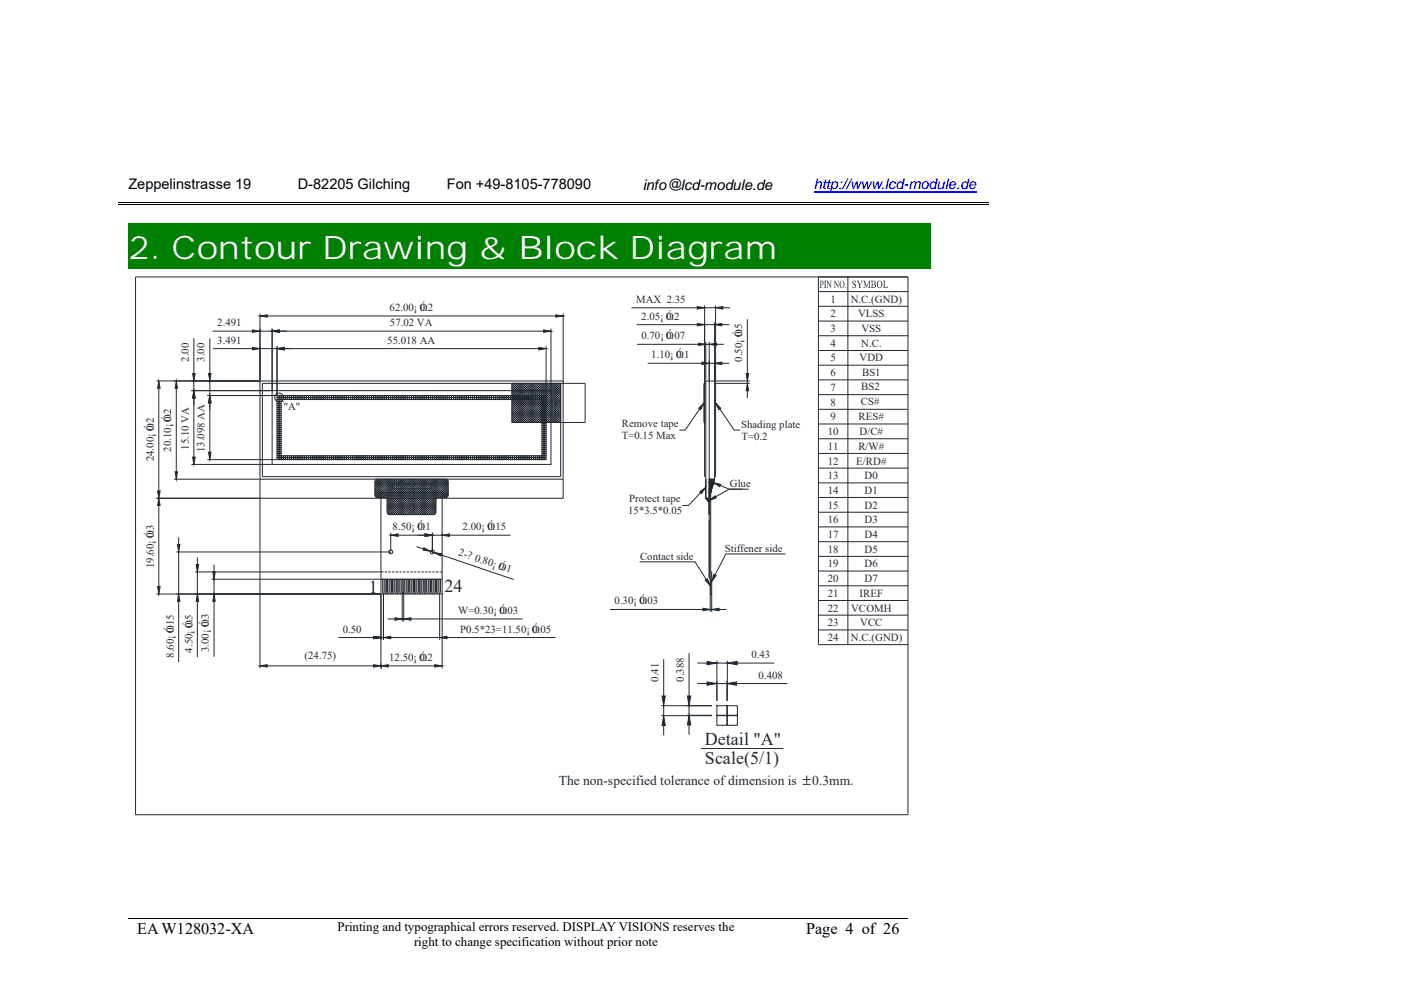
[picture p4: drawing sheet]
<svg xmlns="http://www.w3.org/2000/svg" width="297mm" height="210mm" viewBox="0 0 297 210" stroke-linecap="round" stroke-linejoin="round" font-family="sans-serif">
<defs><g id="words">
<text font-size="6.9" fill="#fff" x="27.2" y="54.9">2. Contour Drawing &amp; Block Diagram</text>
<g font-size="3.8" fill="#212830">
<text x="78.2" y="125.7">1</text>
<text x="94.2" y="125.6">24</text>
<text x="149.5" y="157.9">Detail &quot;A&quot;</text>
<text x="149.5" y="161.9">Scale(5/1)</text>
</g>
<g font-size="3.4">
<text x="29.1" y="198.1">EA W128032-XA</text>
<text x="170.9" y="198.1">Page 4 of 26</text>
</g>
<g font-size="3.1">
<text x="27.2" y="40.2">Zeppelinstrasse 19</text>
<text x="63.1" y="40.2">D-82205 Gilching</text>
<text x="94.7" y="40.2">Fon +49-8105-778090</text>
<text x="136.3" y="40.3">info@lcd-module.de</text>
</g>
<text font-size="3.1" fill="#00f" x="172.5" y="40.2">http://www.lcd-module.de</text>
<g font-size="2.9" fill="#212830">
<text x="118.5" y="166.4">The non-specified tolerance of dimension is</text>
<text x="172.2" y="166.4">0.3mm.</text>
</g>
<g font-size="2.7">
<text x="71.6" y="197.4">Printing and typographical errors reserved. DISPLAY VISIONS reserves the</text>
<text x="87.8" y="200.6">right to change specification without prior note</text>
</g>
<g font-size="2.3" fill="#212830">
<text x="82.6" y="65.9">62.00¡ Ó</text>
<text x="89" y="65.9">0.2</text>
<text x="134.9" y="64.2">MAX 2.35</text>
<text x="176.1" y="64.2">1</text>
<text x="180.4" y="64.2">N.C.(GND)</text>
<text x="46.1" y="69.2">2.491</text>
<text x="82.7" y="69.2">57.02 VA</text>
<text x="136" y="67.8">2.05¡ Ó</text>
<text x="136" y="71.9">0.70¡ Ó</text>
<text x="141.2" y="67.8">0.2</text>
<text x="141.3" y="71.9">0.07</text>
<text x="157.4" y="71.5" transform="rotate(-90 157.4 71.5)">0.5</text>
<text x="176.1" y="70.4">3</text>
<text x="176.1" y="67.3">2</text>
<text x="181.9" y="67.3">VLSS</text>
<text x="182.6" y="70.4">VSS</text>
<text x="40" y="76.7" transform="rotate(-90 40 76.7)">2.00</text>
<text x="43.4" y="76.7" transform="rotate(-90 43.4 76.7)">3.00</text>
<text x="46.1" y="72.9">3.491</text>
<text x="82.1" y="72.9">55.018 AA</text>
<text x="138.1" y="76">1.10¡ Ó</text>
<text x="143.4" y="76">0.1</text>
<text x="157.4" y="76.7" transform="rotate(-90 157.4 76.7)">0.50¡ Ó</text>
<text x="176.1" y="76.6">5</text>
<text x="176.1" y="73.5">4</text>
<text x="182.2" y="76.6">VDD</text>
<text x="182.6" y="73.5">N.C.</text>
<text x="176.1" y="82.9">7</text>
<text x="176.1" y="79.8">6</text>
<text x="182.6" y="82.7">BS2</text>
<text x="182.8" y="79.8">BS1</text>
<text x="36.3" y="89.4" transform="rotate(-90 36.3 89.4)">0.2</text>
<text x="60.2" y="86.9">&quot;A&quot;</text>
<text x="176.1" y="89.1">9</text>
<text x="176.1" y="86">8</text>
<text x="182.1" y="89.1">RES#</text>
<text x="182.5" y="85.9">CS#</text>
<text x="32.6" y="91.4" transform="rotate(-90 32.6 91.4)">0.2</text>
<text x="36.3" y="95.8" transform="rotate(-90 36.3 95.8)">20.10¡ Ó</text>
<text x="40" y="95.3" transform="rotate(-90 40 95.3)">15.10 VA</text>
<text x="43.4" y="95.9" transform="rotate(-90 43.4 95.9)">13.098 AA</text>
<text x="131.8" y="93.1">T=0.15 Max</text>
<text x="131.9" y="90.5">Remove tape</text>
<text x="157.1" y="90.7">Shading plate</text>
<text x="157.2" y="93.3">T=0.2</text>
<text x="175.5" y="95.4">11</text>
<text x="175.5" y="92.2">10</text>
<text x="182" y="95.4">R/W#</text>
<text x="182.2" y="92.2">D/C#</text>
<text x="32.6" y="97.8" transform="rotate(-90 32.6 97.8)">24.00¡ Ó</text>
<text x="175.5" y="101.6">13</text>
<text x="175.5" y="98.5">12</text>
<text x="181.5" y="98.5">E/RD#</text>
<text x="183.3" y="101.6">D0</text>
<text x="133.4" y="106.5">Protect tape</text>
<text x="154.7" y="103.2">Glue</text>
<text x="175.5" y="107.8">15</text>
<text x="175.5" y="104.7">14</text>
<text x="183.3" y="107.8">D2</text>
<text x="183.3" y="104.7">D1</text>
<text x="83.2" y="112.4">8.50¡ Ó</text>
<text x="88.5" y="112.4">0.1</text>
<text x="98.1" y="112.4">2.00¡ Ó</text>
<text x="103.4" y="112.4">0.15</text>
<text x="133.2" y="109.1">15*3.5*0.05</text>
<text x="175.5" y="111">16</text>
<text x="183.3" y="111">D3</text>
<text x="32.6" y="114.1" transform="rotate(-90 32.6 114.1)">0.3</text>
<text x="97.1" y="117.7" transform="rotate(19 97.1 117.7)">2-? 0.80¡ Ó</text>
<text x="135.7" y="118.8">Contact side</text>
<text x="153.6" y="117">Stiffener side</text>
<text x="175.5" y="114.1">17</text>
<text x="175.5" y="117.2">18</text>
<text x="183.3" y="114.1">D4</text>
<text x="183.3" y="117.2">D5</text>
<text x="32.6" y="120.5" transform="rotate(-90 32.6 120.5)">19.60¡ Ó</text>
<text x="105.5" y="120.6" transform="rotate(19 105.5 120.6)">0.1</text>
<text x="175.5" y="120.3">19</text>
<text x="175.5" y="123.4">20</text>
<text x="183.3" y="120.3">D6</text>
<text x="183.3" y="123.4">D7</text>
<text x="97.2" y="130.2">W=0.30¡ Ó</text>
<text x="105.9" y="130.2">0.03</text>
<text x="130.3" y="128.2">0.30¡ Ó</text>
<text x="135.6" y="128.2">0.03</text>
<text x="175.5" y="129.7">22</text>
<text x="175.5" y="126.6">21</text>
<text x="180.5" y="129.7">VCOMH</text>
<text x="182.2" y="126.6">IREF</text>
<text x="36.8" y="134.2" transform="rotate(-90 36.8 134.2)">0.15</text>
<text x="40.8" y="133.1" transform="rotate(-90 40.8 133.1)">0.5</text>
<text x="44.3" y="133" transform="rotate(-90 44.3 133)">0.3</text>
<text x="72.7" y="134.1">0.50</text>
<text x="97.6" y="134.1">P0.5*23=11.50¡ Ó</text>
<text x="112.9" y="134.1">0.05</text>
<text x="175.5" y="135.9">24</text>
<text x="175.5" y="132.8">23</text>
<text x="180.4" y="135.9">N.C.(GND)</text>
<text x="182.4" y="132.8">VCC</text>
<text x="36.8" y="139.5" transform="rotate(-90 36.8 139.5)">8.60¡ Ó</text>
<text x="40.8" y="138.3" transform="rotate(-90 40.8 138.3)">4.50¡ Ó</text>
<text x="44.3" y="138.3" transform="rotate(-90 44.3 138.3)">3.00¡ Ó</text>
<text x="64.6" y="139.6">(24.75)</text>
<text x="82.5" y="140.1">12.50¡ Ó</text>
<text x="88.9" y="140.1">0.2</text>
<text x="159.3" y="139.5">0.43</text>
<text x="160.8" y="143.9">0.408</text>
<text x="139.6" y="144.5" transform="rotate(-90 139.6 144.5)">0.41</text>
<text x="145" y="144.5" transform="rotate(-90 145 144.5)">0.388</text>
</g>
</g></defs>
<path d="M172.5 40.6h34.5" fill="none" stroke="#00f" stroke-width=".23"/>
<path d="M25.1 43.3h184.5M25.1 43h36.2M61.5 43h31.4M93.1 43h36.2M129.6 43h41.1M170.9 43h38.7M192.6 194.8h-165.4" fill="none" stroke="#000" stroke-width=".21"/>
<path d="M61 42.9h.5v.2h-.5zM92.6 42.9h.5v.2h-.5zM129.1 42.9h.5v.2h-.5zM170.4 42.9h.5v.2h-.5z" fill="#000"/>
<path d="M27.2 47.3h170.2v9.8h-170.2z" fill="#008000"/>
<g fill="none" stroke="#212830" stroke-width=".21">
<path d="M179.8 58.7v78M192.5 58.7h-19v78M173.5 68.1h19M173.5 71.2h19M173.5 74.3h19M173.5 77.4h19M173.5 61.8h19M173.5 64.9h19M173.5 89.9h19M173.5 93h19M173.5 96.1h19M173.5 99.3h19"/>
<path d="M173.5 83.7h19M173.5 86.8h19M173.5 80.5h19M173.5 118h19M173.5 114.9h19M173.5 102.4h19M173.5 105.5h19M173.5 108.6h19M173.5 111.7h19M173.5 124.2h19M173.5 121.1h19"/>
</g>
<g fill="#212830">
<path d="M173.9 59.6h.3l-.1 1.2 .2 .3h-.5l.1-.1z" fill-rule="evenodd"/>
<path d="M173.8 59.5h.4a.42 .42 0 0 1 .4 .5 .42 .42 0 0 1-.5 .3 .39 .39 0 0 0 .3-.3 .39 .39 0 0 0-.2-.4z" fill-rule="evenodd"/>
<path d="M174.7 59.5h.5l-.2 .3v1.1l.2 .2h-.5l.2-.1v-1.4z" fill-rule="evenodd"/>
<path d="M175.4 59.7l.1 1.3 .1 .1h-.3l.1-.3z" fill-rule="evenodd"/>
<path d="M175.2 59.5h.3l.6 1.2 .1 .4z" fill-rule="evenodd"/>
<path d="M176 59.5h.4l-.2 .1v1.5l-.1-1.5z" fill-rule="evenodd"/>
<path d="M177 59.7l.1 1.3 .1 .1h-.4l.2-.1z" fill-rule="evenodd"/>
<path d="M176.8 59.5h.3l.6 1.2 .1 .4z" fill-rule="evenodd"/>
<path d="M177.6 59.5h.3l-.1 .3v1.3l-.1-1.3z" fill-rule="evenodd"/>
<path d="M178.2 59.7l.3-.1a.93 .93 0 0 0 0 1.4h-.2l-.3-.5z" fill-rule="evenodd"/>
<path d="M178.3 59.6l.1-.1a.78 .78 0 0 1 .7 .8 .78 .78 0 0 1-.7 .8 .87 .87 0 0 0 .1-1.5z" fill-rule="evenodd"/>
<path d="M179.3 60.9l.1 .1-.1 .1z" fill-rule="evenodd"/>
<path d="M180.7 60.6l.4 .4-.4 .1z" fill-rule="evenodd"/>
<path d="M181.1 59.6l.4-.1v.5z" fill-rule="evenodd"/>
<path d="M180.8 59.6h.6h-.5v.2l.3 .4a.55 .55 0 0 1 .3 .7l-.2 .2-.5-.1 .5-.1 .1-.3-.3-.2a.51 .51 0 0 1-.3-.8z" fill-rule="evenodd"/>
<path d="M182.5 59.5l.4 .1-.5 .8 .2-.7z" fill-rule="evenodd"/>
<path d="M181.6 59.5h.6l-.2 .2 .6 1.4h-.6l.2-.1a1.36 1.36 0 0 0-.5-1.4z" fill-rule="evenodd"/>
<path d="M183.2 59.6v1.2l.2 .3h-.4l.2-.3z" fill-rule="evenodd"/>
<path d="M184.2 59.8l.2-.2v1.2l.2 .3h-.6l.2-.3z" fill-rule="evenodd"/>
<path d="M183 59.5h.3l.5 1.2-.1 .4-.5-1.3z" fill-rule="evenodd"/>
<path d="M184.2 59.5l.4 .1-.4 .2-.5 1.3z" fill-rule="evenodd"/>
<path d="M185.1 60.3l.5 .1 .1 .2-.2 .4h-.3l.2-.1 .1-.2v-.2z" fill-rule="evenodd"/>
<path d="M184.7 59.6h.4h-.1v.6l.5 .1h-.5v.6l.5 .1-.9 .1 .2-.3v-1z" fill-rule="evenodd"/>
<path d="M184.6 59.5h.6a.41 .41 0 0 1 .4 .3 .41 .41 0 0 1-.1 .5l-.3-.1 .3-.1-.1-.4z" fill-rule="evenodd"/>
<path d="M186.1 59.7l.4-.1a.87 .87 0 0 0 0 1.4l-.2 .1a.92 .92 0 0 1-.2-1.4z" fill-rule="evenodd"/>
<path d="M186.2 59.6l.2-.1a.77 .77 0 0 1 .7 .8 .77 .77 0 0 1-.8 .8 .82 .82 0 0 0 .6-.7 .82 .82 0 0 0-.4-.8z" fill-rule="evenodd"/>
<path d="M187.2 61l.8-.1 .3-.3-.2 .5z" fill-rule="evenodd"/>
<path d="M187.2 59.5h.5l-.1 .3v1.1l.1 .1h-.5h.2v-1.2z" fill-rule="evenodd"/>
</g>
<g fill="none" stroke="#212830" stroke-width=".21">
<path d="M28.7 58.7h163.8v114h-163.8zM55.1 80.8h64.3v24.8h-64.3zM57.7 82.8h59.1v15.7h-59.1zM58.4 83.7a.94 .94 0 0 1 1.5 .1 .94 .94 0 0 1-.5 1.4 .94 .94 0 0 1-1.2-1zM58.7 97h.5v.5h-.5zM58.7 96.6h.5v.4h-.5zM58.7 96.2h.5v.4h-.5zM58.7 95.8h.5v.4h-.5zM58.7 95.3h.5v.4h-.5zM58.7 94.9h.5v.4h-.5zM58.7 94.5h.5v.4h-.5zM58.7 94.1h.5v.4h-.5z"/>
<path d="M58.7 93.6h.5v.4h-.5zM58.7 93.2h.5v.4h-.5zM58.7 92.8h.5v.4h-.5zM58.7 92.4h.5v.4h-.5zM58.7 91.9h.5v.5h-.5zM58.7 91.5h.5v.4h-.5zM58.7 91.1h.5v.4h-.5zM58.7 90.7h.5v.4h-.5zM58.7 90.2h.5v.4h-.5zM58.7 89.8h.5v.4h-.5zM58.7 89.4h.5v.4h-.5zM58.7 89h.5v.4h-.5z"/>
<path d="M58.7 88.5h.5v.4h-.5zM58.7 88.1h.5v.4h-.5zM58.7 87.7h.5v.4h-.5zM58.7 87.3h.5v.4h-.5zM58.7 86.8h.5v.4h-.5zM58.7 86.4h.5v.4h-.5zM58.7 86h.5v.4h-.5zM58.7 85.6h.5v.4h-.5zM58.7 85.2h.5v.4h-.5zM58.7 84.7h.5v.4h-.5zM58.7 84.3h.5v.4h-.5zM58.7 83.9h.5v.4h-.5z"/>
<path d="M59.2 97h.4v.5h-.4zM59.2 96.6h.4v.4h-.4zM59.2 96.2h.4v.4h-.4zM59.2 95.8h.4v.4h-.4zM59.2 95.3h.4v.4h-.4zM59.2 94.9h.4v.4h-.4zM59.2 94.5h.4v.4h-.4zM59.2 94.1h.4v.4h-.4zM59.2 93.6h.4v.4h-.4zM59.2 93.2h.4v.4h-.4zM59.2 92.8h.4v.4h-.4zM59.2 92.4h.4v.4h-.4z"/>
<path d="M59.2 91.9h.4v.5h-.4zM59.2 91.5h.4v.4h-.4zM59.2 91.1h.4v.4h-.4zM59.2 90.7h.4v.4h-.4zM59.2 90.2h.4v.4h-.4zM59.2 89.8h.4v.4h-.4zM59.2 89.4h.4v.4h-.4zM59.2 89h.4v.4h-.4zM59.2 88.5h.4v.4h-.4zM59.2 88.1h.4v.4h-.4zM59.2 87.7h.4v.4h-.4zM59.2 87.3h.4v.4h-.4z"/>
<path d="M59.2 86.8h.4v.4h-.4zM59.2 86.4h.4v.4h-.4zM59.2 86h.4v.4h-.4zM59.2 85.6h.4v.4h-.4zM59.2 85.2h.4v.4h-.4zM59.2 84.7h.4v.4h-.4zM59.2 84.3h.4v.4h-.4zM59.2 83.9h.4v.4h-.4zM59.6 97h.4v.5h-.4zM59.6 96.6h.4v.4h-.4zM59.6 84.3h.4v.4h-.4zM59.6 83.9h.4v.4h-.4z"/>
<path d="M59.8 84.9l.3 .4M60.1 97h.4v.5h-.4zM60.1 96.6h.4v.4h-.4zM60.1 84.3h.4v.4h-.4zM60.1 83.9h.4v.4h-.4zM60.5 97h.4v.5h-.4zM60.5 96.6h.4v.4h-.4zM60.5 84.3h.4v.4h-.4zM60.5 83.9h.4v.4h-.4zM61 97h.4v.5h-.4zM61 96.6h.4v.4h-.4zM61 84.3h.4v.4h-.4z"/>
<path d="M61 83.9h.4v.4h-.4zM61.4 97h.4v.5h-.4zM61.4 96.6h.4v.4h-.4zM61.4 84.3h.4v.4h-.4zM61.4 83.9h.4v.4h-.4zM61.8 97h.5v.5h-.5zM61.8 96.6h.5v.4h-.5zM61.8 84.3h.5v.4h-.5zM61.8 83.9h.5v.4h-.5zM62.3 97h.4v.5h-.4zM62.3 96.6h.4v.4h-.4zM62.3 84.3h.4v.4h-.4z"/>
<path d="M62.3 83.9h.4v.4h-.4zM62.7 97h.5v.5h-.5zM62.7 96.6h.5v.4h-.5zM62.7 84.3h.5v.4h-.5zM62.7 83.9h.5v.4h-.5zM63.2 97h.4v.5h-.4zM63.2 96.6h.4v.4h-.4zM63.2 84.3h.4v.4h-.4zM63.2 83.9h.4v.4h-.4zM63.6 97h.5v.5h-.5zM63.6 96.6h.5v.4h-.5zM63.6 84.3h.5v.4h-.5z"/>
<path d="M63.6 83.9h.5v.4h-.5zM64.1 97h.4v.5h-.4zM64.1 96.6h.4v.4h-.4zM64.1 84.3h.4v.4h-.4zM64.1 83.9h.4v.4h-.4zM64.5 97h.5v.5h-.5zM64.5 96.6h.5v.4h-.5zM64.5 84.3h.5v.4h-.5zM64.5 83.9h.5v.4h-.5zM65 97h.4v.5h-.4zM65 96.6h.4v.4h-.4zM65 84.3h.4v.4h-.4z"/>
<path d="M65 83.9h.4v.4h-.4zM65.4 97h.4v.5h-.4zM65.4 96.6h.4v.4h-.4zM65.4 84.3h.4v.4h-.4zM65.4 83.9h.4v.4h-.4zM65.9 97h.4v.5h-.4zM65.9 96.6h.4v.4h-.4zM65.9 84.3h.4v.4h-.4zM65.9 83.9h.4v.4h-.4zM66.3 97h.4v.5h-.4zM66.3 96.6h.4v.4h-.4zM66.3 84.3h.4v.4h-.4z"/>
<path d="M66.3 83.9h.4v.4h-.4zM66.8 97h.4v.5h-.4zM66.8 96.6h.4v.4h-.4zM66.8 84.3h.4v.4h-.4zM66.8 83.9h.4v.4h-.4zM67.2 97h.4v.5h-.4zM67.2 96.6h.4v.4h-.4zM67.2 84.3h.4v.4h-.4zM67.2 83.9h.4v.4h-.4zM67.6 97h.5v.5h-.5zM67.6 96.6h.5v.4h-.5zM67.6 84.3h.5v.4h-.5z"/>
<path d="M67.6 83.9h.5v.4h-.5zM68.1 97h.4v.5h-.4zM68.1 96.6h.4v.4h-.4zM68.1 84.3h.4v.4h-.4zM68.1 83.9h.4v.4h-.4zM68.5 97h.5v.5h-.5zM68.5 96.6h.5v.4h-.5zM68.5 84.3h.5v.4h-.5zM68.5 83.9h.5v.4h-.5zM69 97h.4v.5h-.4zM69 96.6h.4v.4h-.4zM69 84.3h.4v.4h-.4z"/>
<path d="M69 83.9h.4v.4h-.4zM69.4 97h.4v.5h-.4zM69.4 96.6h.4v.4h-.4zM69.4 84.3h.4v.4h-.4zM69.4 83.9h.4v.4h-.4zM69.9 97h.4v.5h-.4zM69.9 96.6h.4v.4h-.4zM69.9 84.3h.4v.4h-.4zM69.9 83.9h.4v.4h-.4zM70.3 97h.4v.5h-.4zM70.3 96.6h.4v.4h-.4zM70.3 84.3h.4v.4h-.4z"/>
<path d="M70.3 83.9h.4v.4h-.4zM70.8 97h.4v.5h-.4zM70.8 96.6h.4v.4h-.4zM70.8 84.3h.4v.4h-.4zM70.8 83.9h.4v.4h-.4zM71.2 97h.4v.5h-.4zM71.2 96.6h.4v.4h-.4zM71.2 84.3h.4v.4h-.4zM71.2 83.9h.4v.4h-.4zM71.7 97h.4v.5h-.4zM71.7 96.6h.4v.4h-.4zM71.7 84.3h.4v.4h-.4z"/>
<path d="M71.7 83.9h.4v.4h-.4zM72.1 97h.4v.5h-.4zM72.1 96.6h.4v.4h-.4zM72.1 84.3h.4v.4h-.4zM72.1 83.9h.4v.4h-.4zM72.6 97h.4v.5h-.4zM72.6 96.6h.4v.4h-.4zM72.6 84.3h.4v.4h-.4zM72.6 83.9h.4v.4h-.4zM73 97h.4v.5h-.4zM73 96.6h.4v.4h-.4zM73 84.3h.4v.4h-.4z"/>
<path d="M73 83.9h.4v.4h-.4zM73.4 97h.5v.5h-.5zM73.4 96.6h.5v.4h-.5zM73.4 84.3h.5v.4h-.5zM73.4 83.9h.5v.4h-.5zM73.9 97h.4v.5h-.4zM73.9 96.6h.4v.4h-.4zM73.9 84.3h.4v.4h-.4zM73.9 83.9h.4v.4h-.4zM74.3 97h.5v.5h-.5zM74.3 96.6h.5v.4h-.5zM74.3 84.3h.5v.4h-.5z"/>
<path d="M74.3 83.9h.5v.4h-.5zM74.8 97h.4v.5h-.4zM74.8 96.6h.4v.4h-.4zM74.8 84.3h.4v.4h-.4zM74.8 83.9h.4v.4h-.4zM75.2 97h.4v.5h-.4zM75.2 96.6h.4v.4h-.4zM75.2 84.3h.4v.4h-.4zM75.2 83.9h.4v.4h-.4zM75.7 97h.4v.5h-.4zM75.7 96.6h.4v.4h-.4zM75.7 84.3h.4v.4h-.4z"/>
<path d="M75.7 83.9h.4v.4h-.4zM76.1 97h.5v.5h-.5zM76.1 96.6h.5v.4h-.5zM76.1 84.3h.5v.4h-.5zM76.1 83.9h.5v.4h-.5zM76.6 97h.4v.5h-.4zM76.6 96.6h.4v.4h-.4zM76.6 84.3h.4v.4h-.4zM76.6 83.9h.4v.4h-.4zM77 97h.4v.5h-.4zM77 96.6h.4v.4h-.4zM77 84.3h.4v.4h-.4z"/>
<path d="M77 83.9h.4v.4h-.4zM77.4 97h.5v.5h-.5zM77.4 96.6h.5v.4h-.5zM77.4 84.3h.5v.4h-.5zM77.4 83.9h.5v.4h-.5zM77.9 97h.4v.5h-.4zM77.9 96.6h.4v.4h-.4zM77.9 84.3h.4v.4h-.4zM77.9 83.9h.4v.4h-.4zM78.4 97h.4v.5h-.4zM78.4 96.6h.4v.4h-.4zM78.4 84.3h.4v.4h-.4z"/>
<path d="M78.4 83.9h.4v.4h-.4zM78.8 97h.4v.5h-.4zM78.8 96.6h.4v.4h-.4zM78.8 84.3h.4v.4h-.4zM78.8 83.9h.4v.4h-.4zM79.2 97h.4v.5h-.4zM79.2 96.6h.4v.4h-.4zM79.2 84.3h.4v.4h-.4zM79.2 83.9h.4v.4h-.4zM79.7 97h.4v.5h-.4zM79.7 96.6h.4v.4h-.4zM79.7 84.3h.4v.4h-.4z"/>
<path d="M79.7 83.9h.4v.4h-.4zM80.1 97h.5v.5h-.5zM80.1 96.6h.5v.4h-.5zM80.1 84.3h.5v.4h-.5zM80.1 83.9h.5v.4h-.5zM80.6 97h.4v.5h-.4zM80.6 96.6h.4v.4h-.4zM80.6 84.3h.4v.4h-.4zM80.6 83.9h.4v.4h-.4zM81 97h.4v.5h-.4zM81 96.6h.4v.4h-.4zM81 84.3h.4v.4h-.4z"/>
<path d="M81 83.9h.4v.4h-.4zM81.5 97h.4v.5h-.4zM81.5 96.6h.4v.4h-.4zM81.5 84.3h.4v.4h-.4zM81.5 83.9h.4v.4h-.4zM81.9 97h.4v.5h-.4zM81.9 96.6h.4v.4h-.4zM81.9 84.3h.4v.4h-.4zM81.9 83.9h.4v.4h-.4zM82.4 97h.4v.5h-.4zM82.4 96.6h.4v.4h-.4zM82.4 84.3h.4v.4h-.4z"/>
<path d="M82.4 83.9h.4v.4h-.4zM82.8 97h.4v.5h-.4zM82.8 96.6h.4v.4h-.4zM82.8 84.3h.4v.4h-.4zM82.8 83.9h.4v.4h-.4zM83.3 97h.4v.5h-.4zM83.3 96.6h.4v.4h-.4zM83.3 84.3h.4v.4h-.4zM83.3 83.9h.4v.4h-.4zM83.7 97h.4v.5h-.4zM83.7 96.6h.4v.4h-.4zM83.7 84.3h.4v.4h-.4z"/>
<path d="M83.7 83.9h.4v.4h-.4zM84.1 97h.5v.5h-.5zM84.1 96.6h.5v.4h-.5zM84.1 84.3h.5v.4h-.5zM84.1 83.9h.5v.4h-.5zM84.6 97h.4v.5h-.4zM84.6 96.6h.4v.4h-.4zM84.6 84.3h.4v.4h-.4zM84.6 83.9h.4v.4h-.4zM85 97h.5v.5h-.5zM85 96.6h.5v.4h-.5zM85 84.3h.5v.4h-.5z"/>
<path d="M85 83.9h.5v.4h-.5zM85.5 97h.4v.5h-.4zM85.5 96.6h.4v.4h-.4zM85.5 84.3h.4v.4h-.4zM85.5 83.9h.4v.4h-.4zM85.9 97h.5v.5h-.5zM85.9 96.6h.5v.4h-.5zM85.9 84.3h.5v.4h-.5zM85.9 83.9h.5v.4h-.5zM86.4 97h.4v.5h-.4zM86.4 96.6h.4v.4h-.4zM86.4 84.3h.4v.4h-.4z"/>
<path d="M86.4 83.9h.4v.4h-.4zM86.8 97h.4v.5h-.4zM86.8 96.6h.4v.4h-.4zM86.8 84.3h.4v.4h-.4zM86.8 83.9h.4v.4h-.4zM87.3 97h.4v.5h-.4zM87.3 96.6h.4v.4h-.4zM87.3 84.3h.4v.4h-.4zM87.3 83.9h.4v.4h-.4zM87.7 97h.4v.5h-.4zM87.7 96.6h.4v.4h-.4zM87.7 84.3h.4v.4h-.4z"/>
<path d="M87.7 83.9h.4v.4h-.4zM88.2 97h.4v.5h-.4zM88.2 96.6h.4v.4h-.4zM88.2 84.3h.4v.4h-.4zM88.2 83.9h.4v.4h-.4zM88.6 97h.4v.5h-.4zM88.6 96.6h.4v.4h-.4zM88.6 84.3h.4v.4h-.4zM88.6 83.9h.4v.4h-.4zM89 97h.5v.5h-.5zM89 96.6h.5v.4h-.5zM89 84.3h.5v.4h-.5z"/>
<path d="M89 83.9h.5v.4h-.5zM89.5 97h.4v.5h-.4zM89.5 96.6h.4v.4h-.4zM89.5 84.3h.4v.4h-.4zM89.5 83.9h.4v.4h-.4zM89.9 97h.5v.5h-.5zM89.9 96.6h.5v.4h-.5zM89.9 84.3h.5v.4h-.5zM89.9 83.9h.5v.4h-.5zM90.4 97h.4v.5h-.4zM90.4 96.6h.4v.4h-.4zM90.4 84.3h.4v.4h-.4z"/>
<path d="M90.4 83.9h.4v.4h-.4zM90.8 97h.4v.5h-.4zM90.8 96.6h.4v.4h-.4zM90.8 84.3h.4v.4h-.4zM90.8 83.9h.4v.4h-.4zM91.3 97h.4v.5h-.4zM91.3 96.6h.4v.4h-.4zM91.3 84.3h.4v.4h-.4zM91.3 83.9h.4v.4h-.4zM91.7 97h.4v.5h-.4zM91.7 96.6h.4v.4h-.4zM91.7 84.3h.4v.4h-.4z"/>
<path d="M91.7 83.9h.4v.4h-.4zM92.2 97h.4v.5h-.4zM92.2 96.6h.4v.4h-.4zM92.2 84.3h.4v.4h-.4zM92.2 83.9h.4v.4h-.4zM92.6 97h.4v.5h-.4zM92.6 96.6h.4v.4h-.4zM92.6 84.3h.4v.4h-.4zM92.6 83.9h.4v.4h-.4zM93.1 97h.4v.5h-.4zM93.1 96.6h.4v.4h-.4zM93.1 84.3h.4v.4h-.4z"/>
<path d="M93.1 83.9h.4v.4h-.4zM93.5 97h.4v.5h-.4zM93.5 96.6h.4v.4h-.4zM93.5 84.3h.4v.4h-.4zM93.5 83.9h.4v.4h-.4zM94 97h.4v.5h-.4zM94 96.6h.4v.4h-.4zM94 84.3h.4v.4h-.4zM94 83.9h.4v.4h-.4zM94.4 97h.4v.5h-.4zM94.4 96.6h.4v.4h-.4zM94.4 84.3h.4v.4h-.4z"/>
<path d="M94.4 83.9h.4v.4h-.4zM94.8 97h.5v.5h-.5zM94.8 96.6h.5v.4h-.5zM94.8 84.3h.5v.4h-.5zM94.8 83.9h.5v.4h-.5zM95.3 97h.4v.5h-.4zM95.3 96.6h.4v.4h-.4zM95.3 84.3h.4v.4h-.4zM95.3 83.9h.4v.4h-.4zM95.7 97h.5v.5h-.5zM95.7 96.6h.5v.4h-.5zM95.7 84.3h.5v.4h-.5z"/>
<path d="M95.7 83.9h.5v.4h-.5zM96.2 97h.4v.5h-.4zM96.2 96.6h.4v.4h-.4zM96.2 84.3h.4v.4h-.4zM96.2 83.9h.4v.4h-.4zM96.6 97h.4v.5h-.4zM96.6 96.6h.4v.4h-.4zM96.6 84.3h.4v.4h-.4zM96.6 83.9h.4v.4h-.4zM97.1 97h.4v.5h-.4zM97.1 96.6h.4v.4h-.4zM97.1 84.3h.4v.4h-.4z"/>
<path d="M97.1 83.9h.4v.4h-.4zM97.5 97h.4v.5h-.4zM97.5 96.6h.4v.4h-.4zM97.5 84.3h.4v.4h-.4zM97.5 83.9h.4v.4h-.4zM98 97h.4v.5h-.4zM98 96.6h.4v.4h-.4zM98 84.3h.4v.4h-.4zM98 83.9h.4v.4h-.4zM98.4 97h.4v.5h-.4zM98.4 96.6h.4v.4h-.4zM98.4 84.3h.4v.4h-.4z"/>
<path d="M98.4 83.9h.4v.4h-.4zM98.8 97h.5v.5h-.5zM98.8 96.6h.5v.4h-.5zM98.8 84.3h.5v.4h-.5zM98.8 83.9h.5v.4h-.5zM99.3 97h.4v.5h-.4zM99.3 96.6h.4v.4h-.4zM99.3 84.3h.4v.4h-.4zM99.3 83.9h.4v.4h-.4zM99.8 97h.4v.5h-.4zM99.8 96.6h.4v.4h-.4zM99.8 84.3h.4v.4h-.4z"/>
<path d="M99.8 83.9h.4v.4h-.4zM100.2 97h.4v.5h-.4zM100.2 96.6h.4v.4h-.4zM100.2 84.3h.4v.4h-.4zM100.2 83.9h.4v.4h-.4zM100.6 97h.4v.5h-.4zM100.6 96.6h.4v.4h-.4zM100.6 84.3h.4v.4h-.4zM100.6 83.9h.4v.4h-.4zM101.1 97h.4v.5h-.4zM101.1 96.6h.4v.4h-.4zM101.1 84.3h.4v.4h-.4z"/>
<path d="M101.1 83.9h.4v.4h-.4zM101.5 97h.5v.5h-.5zM101.5 96.6h.5v.4h-.5zM101.5 84.3h.5v.4h-.5zM101.5 83.9h.5v.4h-.5zM102 97h.4v.5h-.4zM102 96.6h.4v.4h-.4zM102 84.3h.4v.4h-.4zM102 83.9h.4v.4h-.4zM102.4 97h.4v.5h-.4zM102.4 96.6h.4v.4h-.4zM102.4 84.3h.4v.4h-.4z"/>
<path d="M102.4 83.9h.4v.4h-.4zM102.9 97h.4v.5h-.4zM102.9 96.6h.4v.4h-.4zM102.9 84.3h.4v.4h-.4zM102.9 83.9h.4v.4h-.4zM103.3 97h.4v.5h-.4zM103.3 96.6h.4v.4h-.4zM103.3 84.3h.4v.4h-.4zM103.3 83.9h.4v.4h-.4zM103.8 97h.4v.5h-.4zM103.8 96.6h.4v.4h-.4zM103.8 84.3h.4v.4h-.4z"/>
<path d="M103.8 83.9h.4v.4h-.4zM104.2 97h.4v.5h-.4zM104.2 96.6h.4v.4h-.4zM104.2 84.3h.4v.4h-.4zM104.2 83.9h.4v.4h-.4zM104.7 97h.4v.5h-.4zM104.7 96.6h.4v.4h-.4zM104.7 84.3h.4v.4h-.4zM104.7 83.9h.4v.4h-.4zM105.1 97h.4v.5h-.4zM105.1 96.6h.4v.4h-.4zM105.1 84.3h.4v.4h-.4z"/>
<path d="M105.1 83.9h.4v.4h-.4zM105.6 97h.4v.5h-.4zM105.6 96.6h.4v.4h-.4zM105.6 84.3h.4v.4h-.4zM105.6 83.9h.4v.4h-.4zM106 97h.4v.5h-.4zM106 96.6h.4v.4h-.4zM106 84.3h.4v.4h-.4zM106 83.9h.4v.4h-.4zM106.4 97h.5v.5h-.5zM106.4 96.6h.5v.4h-.5zM106.4 84.3h.5v.4h-.5z"/>
<path d="M106.4 83.9h.5v.4h-.5zM106.9 97h.4v.5h-.4zM106.9 96.6h.4v.4h-.4zM106.9 84.3h.4v.4h-.4zM106.9 83.9h.4v.4h-.4zM107.3 97h.5v.5h-.5zM107.3 96.6h.5v.4h-.5zM107.3 84.3h.5v.4h-.5zM107.3 83.9h.5v.4h-.5zM107.8 97h.4v.5h-.4zM107.8 96.6h.4v.4h-.4zM107.8 84.3h.4v.4h-.4z"/>
<path d="M107.8 83.9h.4v.4h-.4zM108.2 97h.4v.5h-.4zM108.2 96.6h.4v.4h-.4zM108.2 84.3h.4v.4h-.4zM108.2 83.9h.4v.4h-.4zM108.5 81.3h15.6v8.3h-15.6zM108.7 97h.4v.5h-.4zM108.7 96.6h.4v.4h-.4zM108.7 84.3h.4v.4h-.4zM108.7 83.9h.4v.4h-.4zM109.1 97h.4v.5h-.4zM109.1 96.6h.4v.4h-.4z"/>
<path d="M109.1 84.3h.4v.4h-.4zM109.1 83.9h.4v.4h-.4zM109.6 97h.4v.5h-.4zM109.6 96.6h.4v.4h-.4zM109.6 84.3h.4v.4h-.4zM109.6 83.9h.4v.4h-.4zM110 97h.4v.5h-.4zM110 96.6h.4v.4h-.4zM110 84.3h.4v.4h-.4zM110 83.9h.4v.4h-.4zM110.4 97h.5v.5h-.5zM110.4 96.6h.5v.4h-.5z"/>
<path d="M110.4 84.3h.5v.4h-.5zM110.4 83.9h.5v.4h-.5zM110.9 97h.4v.5h-.4zM110.9 96.6h.4v.4h-.4zM110.9 84.3h.4v.4h-.4zM110.9 83.9h.4v.4h-.4zM111.3 97h.5v.5h-.5zM111.3 96.6h.5v.4h-.5zM111.3 84.3h.5v.4h-.5zM111.3 83.9h.5v.4h-.5zM111.8 97h.4v.5h-.4zM111.8 96.6h.4v.4h-.4z"/>
<path d="M111.8 84.3h.4v.4h-.4zM111.8 83.9h.4v.4h-.4zM112.2 97h.4v.5h-.4zM112.2 96.6h.4v.4h-.4zM112.2 84.3h.4v.4h-.4zM112.2 83.9h.4v.4h-.4zM112.7 97h.4v.5h-.4zM112.7 96.6h.4v.4h-.4zM112.7 84.3h.4v.4h-.4zM112.7 83.9h.4v.4h-.4zM113.1 97h.4v.5h-.4zM113.1 96.6h.4v.4h-.4z"/>
<path d="M113.1 84.3h.4v.4h-.4zM113.1 83.9h.4v.4h-.4zM113.6 97h.4v.5h-.4zM113.6 96.6h.4v.4h-.4zM113.6 84.3h.4v.4h-.4zM113.6 83.9h.4v.4h-.4zM114 97h.4v.5h-.4zM114 96.6h.4v.4h-.4zM114 84.3h.4v.4h-.4zM114 83.9h.4v.4h-.4zM114.5 97h.4v.5h-.4zM114.5 96.6h.4v.4h-.4z"/>
<path d="M114.5 84.3h.4v.4h-.4zM114.5 83.9h.4v.4h-.4zM114.9 97h.4v.5h-.4zM114.9 96.6h.4v.4h-.4zM114.9 96.2h.4v.4h-.4zM114.9 95.8h.4v.4h-.4zM114.9 95.3h.4v.4h-.4zM114.9 94.9h.4v.4h-.4zM114.9 94.5h.4v.4h-.4zM114.9 94.1h.4v.4h-.4zM114.9 93.6h.4v.4h-.4zM114.9 93.2h.4v.4h-.4z"/>
<path d="M114.9 92.8h.4v.4h-.4zM114.9 92.4h.4v.4h-.4zM114.9 91.9h.4v.5h-.4zM114.9 91.5h.4v.4h-.4zM114.9 91.1h.4v.4h-.4zM114.9 90.7h.4v.4h-.4zM114.9 90.2h.4v.4h-.4zM114.9 89.8h.4v.4h-.4zM114.9 89.4h.4v.4h-.4zM114.9 89h.4v.4h-.4zM114.9 88.5h.4v.4h-.4zM114.9 88.1h.4v.4h-.4z"/>
<path d="M114.9 87.7h.4v.4h-.4zM114.9 87.3h.4v.4h-.4zM114.9 86.8h.4v.4h-.4zM114.9 86.4h.4v.4h-.4zM114.9 86h.4v.4h-.4zM114.9 85.6h.4v.4h-.4zM114.9 85.2h.4v.4h-.4zM114.9 84.7h.4v.4h-.4zM114.9 84.3h.4v.4h-.4zM114.9 83.9h.4v.4h-.4zM115.4 95.3h.4v.4h-.4zM115.4 94.9h.4v.4h-.4z"/>
<path d="M115.4 94.5h.4v.4h-.4zM115.4 94.1h.4v.4h-.4zM115.4 93.6h.4v.4h-.4zM115.4 93.2h.4v.4h-.4zM115.4 92.8h.4v.4h-.4zM115.4 92.4h.4v.4h-.4zM115.4 91.9h.4v.5h-.4zM115.4 91.5h.4v.4h-.4zM115.4 91.1h.4v.4h-.4zM115.4 90.7h.4v.4h-.4zM115.4 90.2h.4v.4h-.4zM115.4 89.8h.4v.4h-.4z"/>
<path d="M115.4 89.4h.4v.4h-.4zM115.4 89h.4v.4h-.4zM115.4 88.5h.4v.4h-.4zM115.4 88.1h.4v.4h-.4zM115.4 87.7h.4v.4h-.4zM115.4 87.3h.4v.4h-.4zM115.4 86.8h.4v.4h-.4zM115.4 86.4h.4v.4h-.4zM115.4 86h.4v.4h-.4zM115.4 85.6h.4v.4h-.4zM115.4 85.2h.4v.4h-.4zM115.4 84.7h.4v.4h-.4z"/>
<path d="M115.4 84.3h.4v.4h-.4zM115.4 83.9h.4v.4h-.4zM115.4 97h.4v.5h-.4zM115.4 96.6h.4v.4h-.4zM115.4 96.2h.4v.4h-.4zM115.4 95.8h.4v.4h-.4zM118.9 81.3v8.3M149.4 81.3v19.8h.2M149.6 81.3h-.4v8.3h.2M150.4 80.8v41.7l.2 .3v3.1h.3v-4.6h-.2M55.1 101.6h64.3M80.8 104.4h12.9v21.5h-12.9z"/>
<path d="M83.1 102.6h8.3v1.1h-8.3zM150.4 101.6h1.1v-20.8h-1.9v24.8h.8M150.4 104.4h.3v21.5M150.4 102.6h.5v1.1h-.5M80.8 122.8h12.9M173.5 136.7h19M173.5 133.6h19M173.5 130.4h19M173.5 127.3h19M147.8 144.9h2.1M152 151.7h2.1v2.1h-2.1zM152 149.6h2.1v2.1h-2.1z"/>
<path d="M152 144.4v4.2M152 144.9h2.1M154.1 144.4v4.2M154.2 151.7h2.1v2.1h-2.1zM154.2 149.6h2.1v2.1h-2.1zM156.2 144.9h10.7M170.2 165.3h1.7M170.2 166.3h1.7M171 164.4v1.7"/>
</g>
<path d="M149.9 144.6l2.1 .3-2.1 .4z" fill="#212830"/>
<path d="M149.9 144.6l2.1 .3-2.1 .4z" fill="none" stroke="#212830" stroke-width=".21"/>
<path d="M154.1 144.9l2.1-.3v.7z" fill="#212830"/>
<path d="M147.8 140.6h2.1M152 140.1v8.5M152 140.6h2.2M154.1 144.9l2.1-.3v.7zM154.2 140.1v8.5M156.3 140.6h7.9" fill="none" stroke="#212830" stroke-width=".21"/>
<path d="M149.9 140.3l2.1 .3-2.1 .3z" fill="#212830"/>
<path d="M149.9 140.3l2.1 .3-2.1 .3z" fill="none" stroke="#212830" stroke-width=".21"/>
<path d="M154.2 140.6l2.1-.3v.6z" fill="#212830"/>
<path d="M146.1 138.5v9.1M145.6 151.7h5.4M145.6 149.6h5.4M146.1 149.6v2.1M146.1 153.7v2.1M154.2 140.6l2.1-.3v.6z" fill="none" stroke="#212830" stroke-width=".21"/>
<path d="M146.1 151.7l.3 2h-.6z" fill="#212830"/>
<path d="M146.1 151.7l.3 2h-.6z" fill="none" stroke="#212830" stroke-width=".21"/>
<path d="M145.8 147.6h.6l-.3 2z" fill="#212830"/>
<path d="M140.7 139.8v7.8M140.2 151.7h10.8M140.2 149.6h10.8M140.7 149.6v2.1M140.7 153.8v2.1M145.8 147.6h.6l-.3 2z" fill="none" stroke="#212830" stroke-width=".21"/>
<path d="M140.7 151.7l.4 2.1h-.7z" fill="#212830"/>
<path d="M140.7 151.7l.4 2.1h-.7z" fill="none" stroke="#212830" stroke-width=".21"/>
<path d="M140.4 147.6h.7l-.4 2z" fill="#212830"/>
<g fill="none" stroke="#212830" stroke-width=".21">
<path d="M137.3 77h11.5M150.4 77h1.1M150.4 76.5v4.2M151.5 76.5v4.2M153.1 77h1.5M149.6 105.6v-4v4l.8 .8M150.4 102.6v1.1M150.4 103.1l.4-.5-.4 .6M150.4 103.2l.5-.5-.5 .6M150.4 102.6v.2M150.6 102.6l-.2 .2M150.6 102.6l-.2 .3"/>
<path d="M150.7 102.6l-.3 .3M150.7 102.6l-.3 .4M150.9 103.6v.1M150.9 103.5l-.1 .2M150.9 103.4l-.3 .3M150.9 103.3l-.3 .4M150.9 103.3l-.4 .4M150.9 103.2l-.5 .5 .5-.5M150.9 102.8l-.5 .6M150.9 102.9l-.5 .6M150.9 103l-.5 .5M150.9 103.1l-.5 .5"/>
<path d="M81.1 122.8h.3l-.1 3.1-.2-.3zM81.7 122.8h.3l-.1 3.1-.2-.3zM82.2 122.8h.3l-.1 3.1-.2-.3zM82.7 122.8h.3l-.1 3.1-.2-.3zM83.2 122.8h.3l-.1 3.1-.2-.3zM83.7 122.8h.3l-.1 3.1-.2-.3zM84.2 122.8h.4l-.1 3.1-.3-.3zM84.8 122.8h.3l-.1 3.1-.2-.3zM85.3 122.8h.3l-.1 3.1-.2-.3zM85.8 122.8h.3l-.1 3.1-.2-.3zM86.3 122.8h.3l-.1 3.1-.2-.3zM86.8 122.8h.3v3.1l-.3-.3z"/>
<path d="M87.4 122.8h.3l-.1 3.1-.2-.3zM87.9 122.8h.3l-.1 3.1-.2-.3zM88.4 122.8h.3l-.1 3.1-.2-.3zM88.9 122.8h.3l-.1 3.1-.2-.3zM89.4 122.8h.3l-.1 3.1-.2-.3zM90 122.8h.3l-.1 3.1-.2-.3zM90.5 122.8h.3l-.1 3.1-.2-.3zM91 122.8h.3l-.1 3.1-.2-.3zM91.5 122.8h.3l-.1 3.1-.2-.3zM92 122.8h.3l-.1 3.1-.2-.3zM92.5 122.8h.4l-.2 3.1-.2-.3zM93.1 122.8h.3l-.1 3.1-.2-.3z"/>
<path d="M140.4 147.6h.7l-.4 2z"/>
</g>
<path d="M151.5 77l1.6-.2v.5z" fill="#212830"/>
<path d="M151.5 77l1.6-.2v.5z" fill="none" stroke="#212830" stroke-width=".21"/>
<path d="M148.8 76.8l1.6 .2-1.6 .3z" fill="#212830"/>
<path d="M135.1 73h13M148.8 76.8l1.6 .2-1.6 .3zM149.6 72.5v8.2M149.6 73h.8M150.4 72.5v8.2M151.9 73h1.6" fill="none" stroke="#212830" stroke-width=".21"/>
<path d="M150.4 73l1.5-.3v.6z" fill="#212830"/>
<path d="M150.4 73l1.5-.3v.6z" fill="none" stroke="#212830" stroke-width=".21"/>
<path d="M148.1 72.7l1.5 .3-1.5 .3z" fill="#212830"/>
<path d="M135 68.8h12.8M148.1 72.7l1.5 .3-1.5 .3zM149.4 68.3v12.9M149.4 68.8h2.1M151.5 68.3v12.4M153.1 68.8h1.5" fill="none" stroke="#212830" stroke-width=".21"/>
<path d="M151.5 68.8l1.6-.2v.5z" fill="#212830"/>
<path d="M151.5 68.8l1.6-.2v.5z" fill="none" stroke="#212830" stroke-width=".21"/>
<path d="M147.8 68.6l1.6 .2-1.6 .3z" fill="#212830"/>
<path d="M147.8 68.6l1.6 .2-1.6 .3z" fill="none" stroke="#212830" stroke-width=".21"/>
<path d="M148.4 104.3l1.2-.9-.9 1.3z" fill="#212830"/>
<path d="M148.4 104.3l1.2-.9-.9 1.3zM148.5 104.5l-2.5 2.7h-1.3" fill="none" stroke="#212830" stroke-width=".21"/>
<path d="M150.4 106.1l1.2-1 .2 .5z" fill="#212830"/>
<path d="M150.4 106.1l1.2-1 .2 .5zM157.5 103.7h-2.9l-2.9 1.6" fill="none" stroke="#212830" stroke-width=".21"/>
<path d="M151.3 102.3l1.5 .4-.2 .5z" fill="#212830"/>
<path d="M55.1 105.7v36M151.3 102.3l1.5 .4-.2 .5zM152.7 102.9l1.9 .8h4.1M56.7 141.2h22.5M80.8 140.7v.9" fill="none" stroke="#212830" stroke-width=".21"/>
<path d="M55.1 141.2l1.6-.3v.5z" fill="#212830"/>
<path d="M55.1 141.2l1.6-.3v.5z" fill="none" stroke="#212830" stroke-width=".21"/>
<path d="M79.2 140.9l1.6 .3-1.6 .2z" fill="#212830"/>
<path d="M45.1 73.9h8.4M55.1 73.9h3.6M55.1 73.4v7.3M58.7 73.4v10.4M60.3 73.9h1.5M79.2 140.9l1.6 .3-1.6 .2z" fill="none" stroke="#212830" stroke-width=".21"/>
<path d="M58.7 73.9l1.6-.2v.5z" fill="#212830"/>
<path d="M58.7 73.9l1.6-.2v.5z" fill="none" stroke="#212830" stroke-width=".21"/>
<path d="M53.5 73.7l1.6 .2-1.6 .3z" fill="#212830"/>
<path d="M53.5 73.7l1.6 .2-1.6 .3zM58.7 73.4v10.4M60.3 73.9h53.9M115.8 73.4v10.9" fill="none" stroke="#212830" stroke-width=".21"/>
<path d="M58.7 73.9l1.6-.2v.5z" fill="#212830"/>
<path d="M58.7 73.9l1.6-.2v.5z" fill="none" stroke="#212830" stroke-width=".21"/>
<path d="M114.2 73.7l1.6 .2-1.6 .3z" fill="#212830"/>
<path d="M45.1 70.2h8.4M55.1 70.2h2.6M55.1 69.7v11M57.7 69.7v13M59.3 70.2h1.5M114.2 73.7l1.6 .2-1.6 .3z" fill="none" stroke="#212830" stroke-width=".21"/>
<path d="M57.7 70.2l1.6-.2v.5z" fill="#212830"/>
<path d="M57.7 70.2l1.6-.2v.5z" fill="none" stroke="#212830" stroke-width=".21"/>
<path d="M53.5 70l1.6 .2-1.6 .3z" fill="#212830"/>
<path d="M53.5 70l1.6 .2-1.6 .3zM57.7 69.7v13M59.3 70.2h55.9M116.8 69.7v13.5" fill="none" stroke="#212830" stroke-width=".21"/>
<path d="M57.7 70.2l1.6-.2v.5z" fill="#212830"/>
<path d="M57.7 70.2l1.6-.2v.5z" fill="none" stroke="#212830" stroke-width=".21"/>
<path d="M115.2 70l1.6 .2-1.6 .3z" fill="#212830"/>
<path d="M55.1 66.5v14.2M56.7 67h61.1M115.2 70l1.6 .2-1.6 .3zM119.4 66.5v14.2" fill="none" stroke="#212830" stroke-width=".21"/>
<path d="M55.1 67l1.6-.3v.5z" fill="#212830"/>
<path d="M55.1 67l1.6-.3v.5z" fill="none" stroke="#212830" stroke-width=".21"/>
<path d="M117.8 66.7l1.6 .3-1.6 .2z" fill="#212830"/>
<path d="M44.5 71.8v7.4M117.8 66.7l1.6 .3-1.6 .2zM44 83.9h14.6M44 80.8h11M44.5 80.8v3.1M44.5 85.4v1.6" fill="none" stroke="#212830" stroke-width=".21"/>
<path d="M44.5 83.9l.2 1.5h-.5z" fill="#212830"/>
<path d="M44.5 83.9l.2 1.5h-.5z" fill="none" stroke="#212830" stroke-width=".21"/>
<path d="M44.2 79.2h.5l-.2 1.6z" fill="#212830"/>
<path d="M44.2 79.2h.5l-.2 1.6zM44 83.9h14.6M44 97.5h14.6M44.5 85.4v10.5" fill="none" stroke="#212830" stroke-width=".21"/>
<path d="M44.5 83.9l.2 1.5h-.5z" fill="#212830"/>
<path d="M44.5 83.9l.2 1.5h-.5z" fill="none" stroke="#212830" stroke-width=".21"/>
<path d="M44.2 95.9h.5l-.2 1.6z" fill="#212830"/>
<path d="M41.1 71.7v7.5M40.6 80.8h14.4M40.6 82.8h17M41.1 80.8v2M41.1 84.4v1.6M44.2 95.9h.5l-.2 1.6z" fill="none" stroke="#212830" stroke-width=".21"/>
<path d="M41.1 82.8l.3 1.6h-.6z" fill="#212830"/>
<path d="M41.1 82.8l.3 1.6h-.6z" fill="none" stroke="#212830" stroke-width=".21"/>
<path d="M40.8 79.2h.6l-.3 1.6z" fill="#212830"/>
<path d="M40.8 79.2h.6l-.3 1.6zM40.6 82.8h17M40.6 98.5h17M41.1 84.4v12.5" fill="none" stroke="#212830" stroke-width=".21"/>
<path d="M41.1 82.8l.3 1.6h-.6z" fill="#212830"/>
<path d="M41.1 82.8l.3 1.6h-.6z" fill="none" stroke="#212830" stroke-width=".21"/>
<path d="M40.8 96.9h.6l-.3 1.6z" fill="#212830"/>
<path d="M36.9 80.8h18.1M37.4 82.3v17.7M40.8 96.9h.6l-.3 1.6zM36.9 101.6h18.1" fill="none" stroke="#212830" stroke-width=".21"/>
<path d="M37.4 80.8l.2 1.5h-.5z" fill="#212830"/>
<path d="M37.4 80.8l.2 1.5h-.5z" fill="none" stroke="#212830" stroke-width=".21"/>
<path d="M37.1 100h.5l-.2 1.6z" fill="#212830"/>
<path d="M33.2 80.8h21.8M33.7 82.3v21.8M33.2 105.6h21.8M37.1 100h.5l-.2 1.6z" fill="none" stroke="#212830" stroke-width=".21"/>
<path d="M33.7 80.8l.2 1.5h-.5z" fill="#212830"/>
<path d="M33.7 80.8l.2 1.5h-.5z" fill="none" stroke="#212830" stroke-width=".21"/>
<path d="M33.4 104.1h.5l-.2 1.5z" fill="#212830"/>
<path d="M33.2 105.6h21.8M33.4 104.1h.5l-.2 1.5zM33.7 107.2v17.2M33.2 125.9h47.5" fill="none" stroke="#212830" stroke-width=".21"/>
<path d="M33.7 105.6l.2 1.6h-.5z" fill="#212830"/>
<path d="M33.7 105.6l.2 1.6h-.5z" fill="none" stroke="#212830" stroke-width=".21"/>
<path d="M33.4 124.4h.5l-.2 1.5z" fill="#212830"/>
<path d="M45.4 119.7v1.6M33.4 124.4h.5l-.2 1.5zM44.8 125.9h35.9M44.8 122.8h35.9M45.4 122.8v3.1M45.4 127.5v11.7" fill="none" stroke="#212830" stroke-width=".21"/>
<path d="M45.1 121.3h.5l-.2 1.5z" fill="#212830"/>
<path d="M45.1 121.3h.5l-.2 1.5z" fill="none" stroke="#212830" stroke-width=".21"/>
<path d="M45.4 125.9l.2 1.6h-.5z" fill="#212830"/>
<path d="M37.4 117h45.3M37.9 113.9v1.6M37.9 117v8.9M37.4 125.9h43.3M37.9 127.5v12.9M45.4 125.9l.2 1.6h-.5z" fill="none" stroke="#212830" stroke-width=".21"/>
<path d="M37.6 115.5h.5l-.2 1.5z" fill="#212830"/>
<path d="M37.6 115.5h.5l-.2 1.5z" fill="none" stroke="#212830" stroke-width=".21"/>
<path d="M37.9 125.9l.2 1.6h-.5z" fill="#212830"/>
<path d="M82.8 112.9v4M84.4 113.5h5.7M91.7 112.9v4M37.9 125.9l.2 1.6h-.5z" fill="none" stroke="#212830" stroke-width=".21"/>
<path d="M82.8 113.5l1.6-.3v.5z" fill="#212830"/>
<path d="M82.8 113.5l1.6-.3v.5z" fill="none" stroke="#212830" stroke-width=".21"/>
<path d="M90.1 113.2l1.6 .3-1.6 .2z" fill="#212830"/>
<path d="M88.6 113.5h1.5M90.1 113.2l1.6 .3-1.6 .2zM91.7 112.9v4M91.7 113.5h2M93.7 112.9v.5M95.3 113.5h13" fill="none" stroke="#212830" stroke-width=".21"/>
<path d="M90.1 113.2l1.6 .3-1.6 .2z" fill="#212830"/>
<path d="M90.1 113.2l1.6 .3-1.6 .2z" fill="none" stroke="#212830" stroke-width=".21"/>
<path d="M93.7 113.5l1.6-.3v.5z" fill="#212830"/>
<g fill="none" stroke="#212830" stroke-width=".21">
<path d="M108.5 84.4l3.1-3.1 4.2 4.2M108.5 82.5l1.3-1.2 6 6.1M108.5 83.9l2.6-2.6 4.7 4.7M108.5 89.3l.3 .3M108.5 88.9l.7 .7M108.5 88.4l1.2 1.2M108.5 87.9l1.7 1.7M108.5 87.5l2.1 2.1M108.5 87l2.6 2.6M108.5 86.5l3.1 3.1M108.5 81.4l2 2M108.5 86.1l3.5 3.5"/>
<path d="M108.5 85.6l4 4M108.5 85.1l4.5 4.5M108.5 84.7l4.9 4.9M108.5 84.2l5.4 5.4M108.5 83.7l5.9 5.9M108.5 81.9l1.5 1.5M108.5 83.3l.2 .2M108.5 82.8l1.1 1.1M108.5 82.3l6.9 6.9M108.7 83.5h.1M108.7 83.5l6.1 6.1M108.8 81.3l-.3 .3"/>
<path d="M108.9 81.3l2 2.1M109.2 83.9h.1M109.2 83.5h.1M109.3 81.3l-.8 .8M109.3 81.3l2.5 2.5M109.6 83.8l-1.1 1.1M109.6 83.7v.1M109.6 83.9l5.7 5.7M109.6 83.9h.1M110 83.4h.1M110.1 83.4l5.7 5.8M110.2 81.3l-1.7 1.7"/>
<path d="M110.3 81.3l6 6M110.5 83.4h.1M110.5 83.4l5.3 5.4M110.7 81.3l-2.2 2.2M110.7 81.3l5.1 5.1M110.9 83.4l.5 .4M110.9 83.4h.1M111.4 83.8h.1M111.4 83.8l4.9 4.9M111.4 83.8l-2.9 2.9M111.8 83.4l-.4 .4M111.8 83.8h.1"/>
<path d="M111.9 83.4h-.1M111.9 83.8l3.9 4M112.1 81.3l-2.5 2.4M112.1 81.3l4.2 4.2M112.5 81.3l-4 4M112.6 81.3l2.4 2.4M112.7 83.4h.1M112.7 83.4l-4.2 4.3M112.8 83.4l2.1-2.1 4 4M113 81.3l-4.5 4.5M113 81.3l3.3 3.2M113.5 81.3l-5 5"/>
<path d="M113.5 81.3l2.1 2.1M113.6 83.9l-5.1 5.1M113.6 83.9h.1M114.4 81.3l-5.9 5.9M114.4 81.3l4.5 4.4M115 83.7h.1M115 83.7l.8 .9M115.3 81.3l-6.8 6.8M115.4 81.3l3.5 3.5M115.4 84.6h.1M115.4 86.8l-2.8 2.8M115.4 86.8h.1"/>
<path d="M115.4 89.2l.1 .1M115.5 89.3l.3 .3M115.6 83.4l.2 .2M115.6 88h.1M115.6 83.4l-6.2 6.2M115.8 85v.1M115.8 81.3l-7.3 7.3M115.8 85.5h.1M115.8 85.5l-4.1 4.1M115.8 85.5l.5 .4M115.8 86.4h.1M115.8 86h.1"/>
<path d="M115.8 84.6h.1M115.8 83.6l.1 .1M115.8 87.8l-1.8 1.8M115.8 81.3l3.1 3M115.8 89.2l-.4 .4M115.8 87.8l1.8 1.8M115.8 86.4l-.4 .4M115.8 88.8h.1M115.8 87.4h.1M115.8 89.2h.1M115.9 86.4l.4 .4M115.9 83.7l.4 .4"/>
<path d="M115.9 86l.4 .4M115.9 84.6h.1M115.9 89.1l-.1 .1M115.9 86.3l-.1 .1M115.9 87.4l.4 .4M115.9 88.8l.8 .8M115.9 89.2l.3 .4M115.9 84.6l3 3M116.1 83.4l-2.2-2.1-2 2.1M116.1 83.4l.2 .2M116.1 83.4l-6.3 6.2M116.2 84.6h.1"/>
<path d="M116.2 84.6l-5 5M116.3 86.4l2.6 2.5-.7 .7M116.3 84.5l2.6 2.6M116.3 84.1l2.6 2.6M116.3 83.6l2.6 2.6M116.3 86.8l-2.7 2.8M116.3 87.8l-1.8 1.8M116.3 87.3l-.5 .5M116.3 85.9h.1M116.3 85.9l2.6 2.6M116.3 85.5l2.6 2.6M116.3 88.7l-.4 .4"/>
<path d="M116.3 83.6l-6 6M116.3 84.1l-5.5 5.5M116.3 84.5l-.1 .1M116.3 85.5l-4.1 4.1M116.3 88.7l.8 .9M116.3 87.8l1.8 1.8M116.3 85.9l-.4 .4M116.3 87.3l2.2 2.3M116.3 86.8l2.6 2.7M116.3 86.4l-3.2 3.2M116.7 81.3l-8.2 8.2M116.8 81.3l2.1 2.1"/>
<path d="M117.2 81.3l-8.3 8.3M117.2 81.3l1.7 1.6M118.6 81.3l-2.3 2.3M118.6 81.3l.3 .2M118.9 85.7l-3.9 3.9M118.9 84.7l-2.6 2.6M118.9 85.2l-2.6 2.6M118.9 86.1l-2.6 2.6M118.9 83.9l-2.6-2.6-2.7 2.6M118.9 82.5l-1.2-1.2-2.1 2.1M118.9 82l-.8-.7-2 2.1M118.9 86.6l-3 3"/>
<path d="M118.9 87.1l-2.5 2.5M118.9 87.5l-2.1 2.1M118.9 81.5l-2.6 2.6M118.9 88l-1.6 1.6M118.9 88.5l-1.2 1.1M118.9 89.4l-.2 .2M118.9 82.4l-3.1 3.1M118.9 81.9l-2.6 2.6M118.9 82.9l-2.6 2.6M118.9 83.3l-2.6 2.6M118.9 83.8l-2.6 2.6M118.9 84.3l-2.6 2.5"/>
<path d="M93.7 113.5l1.6-.3v.5zM151.5 101.6l-1.1 4"/>
</g>
<path d="M150.4 101.6l.9 .7h-.9z" fill="#212830"/>
<path d="M150.4 101.6l.9 .7h-.9z" fill="none" stroke="#212830" stroke-width=".21"/>
<path d="M150.4 101.6h1.1l-.2 .7z" fill="#212830"/>
<path d="M150.4 101.6h1.1l-.2 .7z" fill="none" stroke="#212830" stroke-width=".21"/>
<path d="M150.4 102.3l.8 .3h-.8z" fill="#212830"/>
<path d="M150.4 102.3l.8 .3h-.8z" fill="none" stroke="#212830" stroke-width=".21"/>
<path d="M150.4 102.3h.9l-.1 .3z" fill="#212830"/>
<path d="M150.4 102.3h.9l-.1 .3z" fill="none" stroke="#212830" stroke-width=".21"/>
<path d="M150.9 103h.2l-.2 .7z" fill="#212830"/>
<path d="M150.9 103h.2l-.2 .7z" fill="none" stroke="#212830" stroke-width=".21"/>
<path d="M150.9 102.6l.2 .4h-.2z" fill="#212830"/>
<path d="M150.9 102.6l.2 .4h-.2z" fill="none" stroke="#212830" stroke-width=".21"/>
<path d="M150.9 102.6h.3l-.1 .4z" fill="#212830"/>
<path d="M150.9 102.6h.3l-.1 .4z" fill="none" stroke="#212830" stroke-width=".21"/>
<path d="M150.4 103.7l.4 .3h-.4z" fill="#212830"/>
<path d="M150.4 103.7l.4 .3h-.4z" fill="none" stroke="#212830" stroke-width=".21"/>
<path d="M150.4 103.7h.5l-.1 .3z" fill="#212830"/>
<path d="M150.4 103.7h.5l-.1 .3z" fill="none" stroke="#212830" stroke-width=".21"/>
<path d="M150.7 104.4h.1" fill="none" stroke="#212830" stroke-width=".21"/>
<path d="M150.4 104l.3 .4h-.3z" fill="#212830"/>
<path d="M150.4 104l.3 .4h-.3z" fill="none" stroke="#212830" stroke-width=".21"/>
<path d="M150.4 104h.4l-.1 .4z" fill="#212830"/>
<path d="M150.4 104h.4l-.1 .4z" fill="none" stroke="#212830" stroke-width=".21"/>
<path d="M150.4 104.4h.3z" fill="#212830"/>
<path d="M150.4 104.4h.3z" fill="none" stroke="#212830" stroke-width=".21"/>
<path d="M150.4 104.4h.3z" fill="#212830"/>
<path d="M150.4 104.4h.3z" fill="none" stroke="#212830" stroke-width=".21"/>
<path d="M150.4 105h.1l-.1 .6z" fill="#212830"/>
<path d="M150.4 105h.1l-.1 .6z" fill="none" stroke="#212830" stroke-width=".21"/>
<path d="M150.4 104.4l.1 .6h-.1z" fill="#212830"/>
<path d="M150.4 104.4l.1 .6h-.1z" fill="none" stroke="#212830" stroke-width=".21"/>
<path d="M150.4 104.4h.3l-.2 .6z" fill="#212830"/>
<path d="M150.4 104.4h.3l-.2 .6z" fill="none" stroke="#212830" stroke-width=".21"/>
<path d="M149.6 105.6h.8v.8z" fill="#212830"/>
<g fill="none" stroke="#212830" stroke-width=".21">
<path d="M41.8 118.2v1.5M149.6 105.6h.8v.8zM41.3 121.3h39.4M41.3 125.9h39.4M41.8 121.3v4.6M41.8 127.5v11.8M80.8 121.3h.5M81.6 121.3h.5M82.3 121.3h.5M83.1 121.3h.5M83.9 121.3h.5M84.7 121.3h.5"/>
<path d="M85.4 121.3h.6M86.2 121.3h.5M87 121.3h.5M87.8 121.3h.5M88.6 121.3h.5M89.3 121.3h.5M90.1 121.3h.5M90.9 121.3h.5M91.7 121.3h.5M92.4 121.3h.6M93.2 121.3h.5"/>
</g>
<path d="M41.6 119.7h.5l-.3 1.6z" fill="#212830"/>
<path d="M41.6 119.7h.5l-.3 1.6z" fill="none" stroke="#212830" stroke-width=".21"/>
<path d="M41.8 125.9l.3 1.6h-.5z" fill="#212830"/>
<path d="M41.8 125.9l.3 1.6h-.5zM129.3 129.2h19.7M150.6 129.2h.3M150.6 126v3.7M150.9 126v3.7M152.5 129.2h1.5" fill="none" stroke="#212830" stroke-width=".21"/>
<path d="M150.9 129.2l1.6-.2v.5z" fill="#212830"/>
<path d="M150.9 129.2l1.6-.2v.5z" fill="none" stroke="#212830" stroke-width=".21"/>
<path d="M149 129l1.6 .2-1.6 .3z" fill="#212830"/>
<path d="M149 129l1.6 .2-1.6 .3z" fill="none" stroke="#212830" stroke-width=".21"/>
<path d="M151.4 121.8l.4 .2-.9 1.3z" fill="#212830"/>
<path d="M166.5 117.5h-12.6l-2.3 4.4M151.4 121.8l.4 .2-.9 1.3z" fill="none" stroke="#212830" stroke-width=".21"/>
<path d="M149.5 123l.5-.3 .6 1.5z" fill="#212830"/>
<g fill="none" stroke="#212830" stroke-width=".21">
<path d="M88.3 115.9l1.5 .5M91.3 116.9l.8 .3M93.5 117.6l15.4 5.3M135.6 119.1h11.8l2.4 3.8M149.5 123l.5-.3 .6 1.5z"/>
<circle cx="82.8" cy="117" r=".42"/>
<circle cx="91.7" cy="117" r=".41"/>
</g>
<path d="M89.9 116.1l1.4 .8-1.6-.3z" fill="#212830"/>
<path d="M89.9 116.1l1.4 .8-1.6-.3z" fill="none" stroke="#212830" stroke-width=".21"/>
<path d="M92.1 117.2l1.5 .2-.2 .5z" fill="#212830"/>
<path d="M92.1 117.2l1.5 .2-.2 .5zM71.8 135.2h7.4M80.8 126v9.7M80.8 135.2h.5M81.3 126v9.7M82.8 135.2h1.6" fill="none" stroke="#212830" stroke-width=".21"/>
<path d="M81.3 135.2l1.5-.3v.5z" fill="#212830"/>
<path d="M81.3 135.2l1.5-.3v.5z" fill="none" stroke="#212830" stroke-width=".21"/>
<path d="M79.2 134.9l1.6 .3-1.6 .2z" fill="#212830"/>
<path d="M78.2 135.2h1.5M79.2 134.9l1.6 .3-1.6 .2zM81.3 126v9.7M81.3 135.2h11.9M93.2 126v9.7M94.8 135.2h23" fill="none" stroke="#212830" stroke-width=".21"/>
<path d="M79.7 134.9l1.6 .3-1.6 .2z" fill="#212830"/>
<path d="M79.7 134.9l1.6 .3-1.6 .2z" fill="none" stroke="#212830" stroke-width=".21"/>
<path d="M93.2 135.2l1.6-.3v.5z" fill="#212830"/>
<path d="M82.2 131.2h1.5M85.3 125.7v6.1M85.3 131.2h.3M85.6 125.7v6.1M87.1 131.2h23.7M93.2 135.2l1.6-.3v.5z" fill="none" stroke="#212830" stroke-width=".21"/>
<path d="M83.7 131l1.6 .2-1.6 .3z" fill="#212830"/>
<path d="M83.7 131l1.6 .2-1.6 .3z" fill="none" stroke="#212830" stroke-width=".21"/>
<path d="M85.6 131.2l1.5-.2v.5z" fill="#212830"/>
<path d="M80.8 126v15.7M85.6 131.2l1.5-.2v.5zM93.7 126v15.7M82.3 141.2h9.9" fill="none" stroke="#212830" stroke-width=".21"/>
<path d="M80.8 141.2l1.5-.3v.5z" fill="#212830"/>
<path d="M80.8 141.2l1.5-.3v.5z" fill="none" stroke="#212830" stroke-width=".21"/>
<path d="M92.2 140.9l1.5 .3-1.5 .2z" fill="#212830"/>
<path d="M158.5 67.7v11.5M151.5 81.3h.2M151.6 80.8h7.4M151.8 81.3h7.2M158.5 80.8v.5M158.5 82.8v1.6M151.5 101.1h.2M92.2 140.9l1.5 .3-1.5 .2zM148.6 158.7h17.5" fill="none" stroke="#212830" stroke-width=".21"/>
<path d="M158.5 81.3l.2 1.5h-.5z" fill="#212830"/>
<path d="M158.5 81.3l.2 1.5h-.5z" fill="none" stroke="#212830" stroke-width=".21"/>
<path d="M158.2 79.2h.5l-.2 1.6z" fill="#212830"/>
<path d="M158.2 79.2h.5l-.2 1.6z" fill="none" stroke="#212830" stroke-width=".21"/>
<path d="M149.2 85.4l-.6 1.4-.5-.2z" fill="#212830"/>
<path d="M133.9 65.3h13.9M149.4 64.7v16.5M149.4 65.3h2.3M151.7 64.7v16.5M153.3 65.3h1.5M55.6 81.3h63.3v19.8h-63.3zM148.4 86.7l-3.1 4.5h-1.3M149.2 85.4l-.6 1.4-.5-.2zM150.4 110.2v12.3" fill="none" stroke="#212830" stroke-width=".21"/>
<path d="M151.7 65.3l1.6-.3v.5z" fill="#212830"/>
<path d="M151.7 65.3l1.6-.3v.5z" fill="none" stroke="#212830" stroke-width=".21"/>
<path d="M147.8 65l1.6 .3-1.6 .2z" fill="#212830"/>
<path d="M147.8 65l1.6 .3-1.6 .2zM151.7 81.3v19.8" fill="none" stroke="#212830" stroke-width=".21"/>
<g fill="none" stroke="#212830" stroke-width=".21">
<path d="M79.5 104.8l.7 .7M79.5 104.3l1.2 1.2M79.5 103.8l1.6 1.7M79.5 103.4l2.1 2.1M79.5 102.9l6.2 6.2M79.5 102.4l6.6 6.7M79.5 102l7.1 7.1M79.7 101.7l7.4 7.4M80 101.6h14.7l.3 .4v3M80 101.6l-.4 .1-.1 .3v3.1l.4 .4h1.7M80 101.6l7.5 7.5M80.2 101.6l-.7 .7"/>
<path d="M80.5 101.6l7.5 7.5M80.7 101.6l-1.2 1.2M81 101.6l7.5 7.5M81.2 101.6l-1.7 1.7M81.4 101.6l7.5 7.5M81.6 105.5l.3 .1 .2 .3v2.7M81.6 101.6l-2.1 2.1M81.9 101.6l7.5 7.5M82.1 108.3l.8 .8M82.1 107.8l1.3 1.3M82.1 107.4l1.7 1.7M82.1 106.9l2.2 2.2"/>
<path d="M82.1 106.4l2.6 2.7M82.1 106l3.1 3.1M82.1 108.8l.3 .3M82.1 101.6l-2.6 2.6M82.3 101.6l7.6 7.5M82.6 101.6l-3.1 3.1M82.8 101.6l7.5 7.5M83 101.6l-3.5 3.5M83.3 101.6l7.5 7.5M83.5 101.6l-3.8 3.8M83.7 101.6l7.6 7.5M84 101.6l-3.9 3.9"/>
<path d="M84.2 101.6l7.5 7.5M84.4 101.6l-3.9 3.9M84.7 101.6l7.4 7.5M84.9 101.6l-3.9 3.9M85.1 101.6l7.3 7.2M85.4 101.6l-3.9 3.9M85.6 101.6l6.8 6.8M85.8 101.6l-4 4M86.1 101.6l6.3 6.3M86.3 101.6l-4.3 4.2M86.5 101.6l5.9 5.9M86.8 101.6l-4.7 4.7"/>
<path d="M87 101.6l5.4 5.4M87.2 101.6l-5.1 5.1M87.5 101.6l4.9 5M87.7 101.6l-5.6 5.6M87.9 101.6l4.5 4.5M88.2 101.6l-6.1 6.1M88.4 101.6l4.1 4.1M88.6 101.6l-6.5 6.5M88.9 101.6l3.9 3.9M89.1 101.6l-7 7M89.3 101.6l3.9 3.9M89.6 101.6l-7.4 7.3"/>
<path d="M89.8 101.6l3.9 3.9M90 101.6l-7.5 7.5M90.3 101.6l3.8 3.9M90.5 101.6l-7.5 7.5M90.7 101.6l3.9 3.9M90.9 101.6l-7.5 7.5M91.2 101.6l3.7 3.7M91.4 101.6l-7.5 7.5M91.6 101.6l3.4 3.4M91.9 101.6l-7.5 7.5M92.1 101.6l2.9 2.9-1 1M92.3 101.6l-7.5 7.5"/>
<path d="M92.4 106.2l-2.9 2.9M92.4 106.6l-2.5 2.5M92.4 107.1l-2 2M92.4 107.5l-1.5 1.6M92.4 108l-1.1 1.1M92.4 108.5l-.6 .6M92.6 101.6l2.4 2.4-1.4 1.5M92.8 101.6l-7.5 7.5M93 101.6l2 1.9-1.9 2M93.3 101.6l-7.6 7.5M93.5 101.6l1.5 1.5-6 6M93.7 101.6l-7.5 7.5"/>
<path d="M94 101.6l1 1-6.5 6.5M94.2 101.6l-7.5 7.5M94.4 101.6l.6 .6M94.5 105.5h-1.6l-.4 .3-.1 2.9-.4 .4h-9.5l-.3-.2-.1-.3M94.7 101.6l-7.6 7.5M94.9 101.8l-7.3 7.3M95 105l-.2 .4-.3 .1M95 102.2l-6.9 6.9M95 104.9l-.5 .6M149.6 105.6l.7 .8v2.7l.1-2.7"/>
</g>
<path d="M151.7 85.4l1.1 1.2-.4 .2z" fill="#212830"/>
<path d="M151.7 85.4l1.1 1.2-.4 .2zM152.6 86.7l3.1 4.5h1.2" fill="none" stroke="#212830" stroke-width=".21"/>
<use href="#words"/>
</svg>
